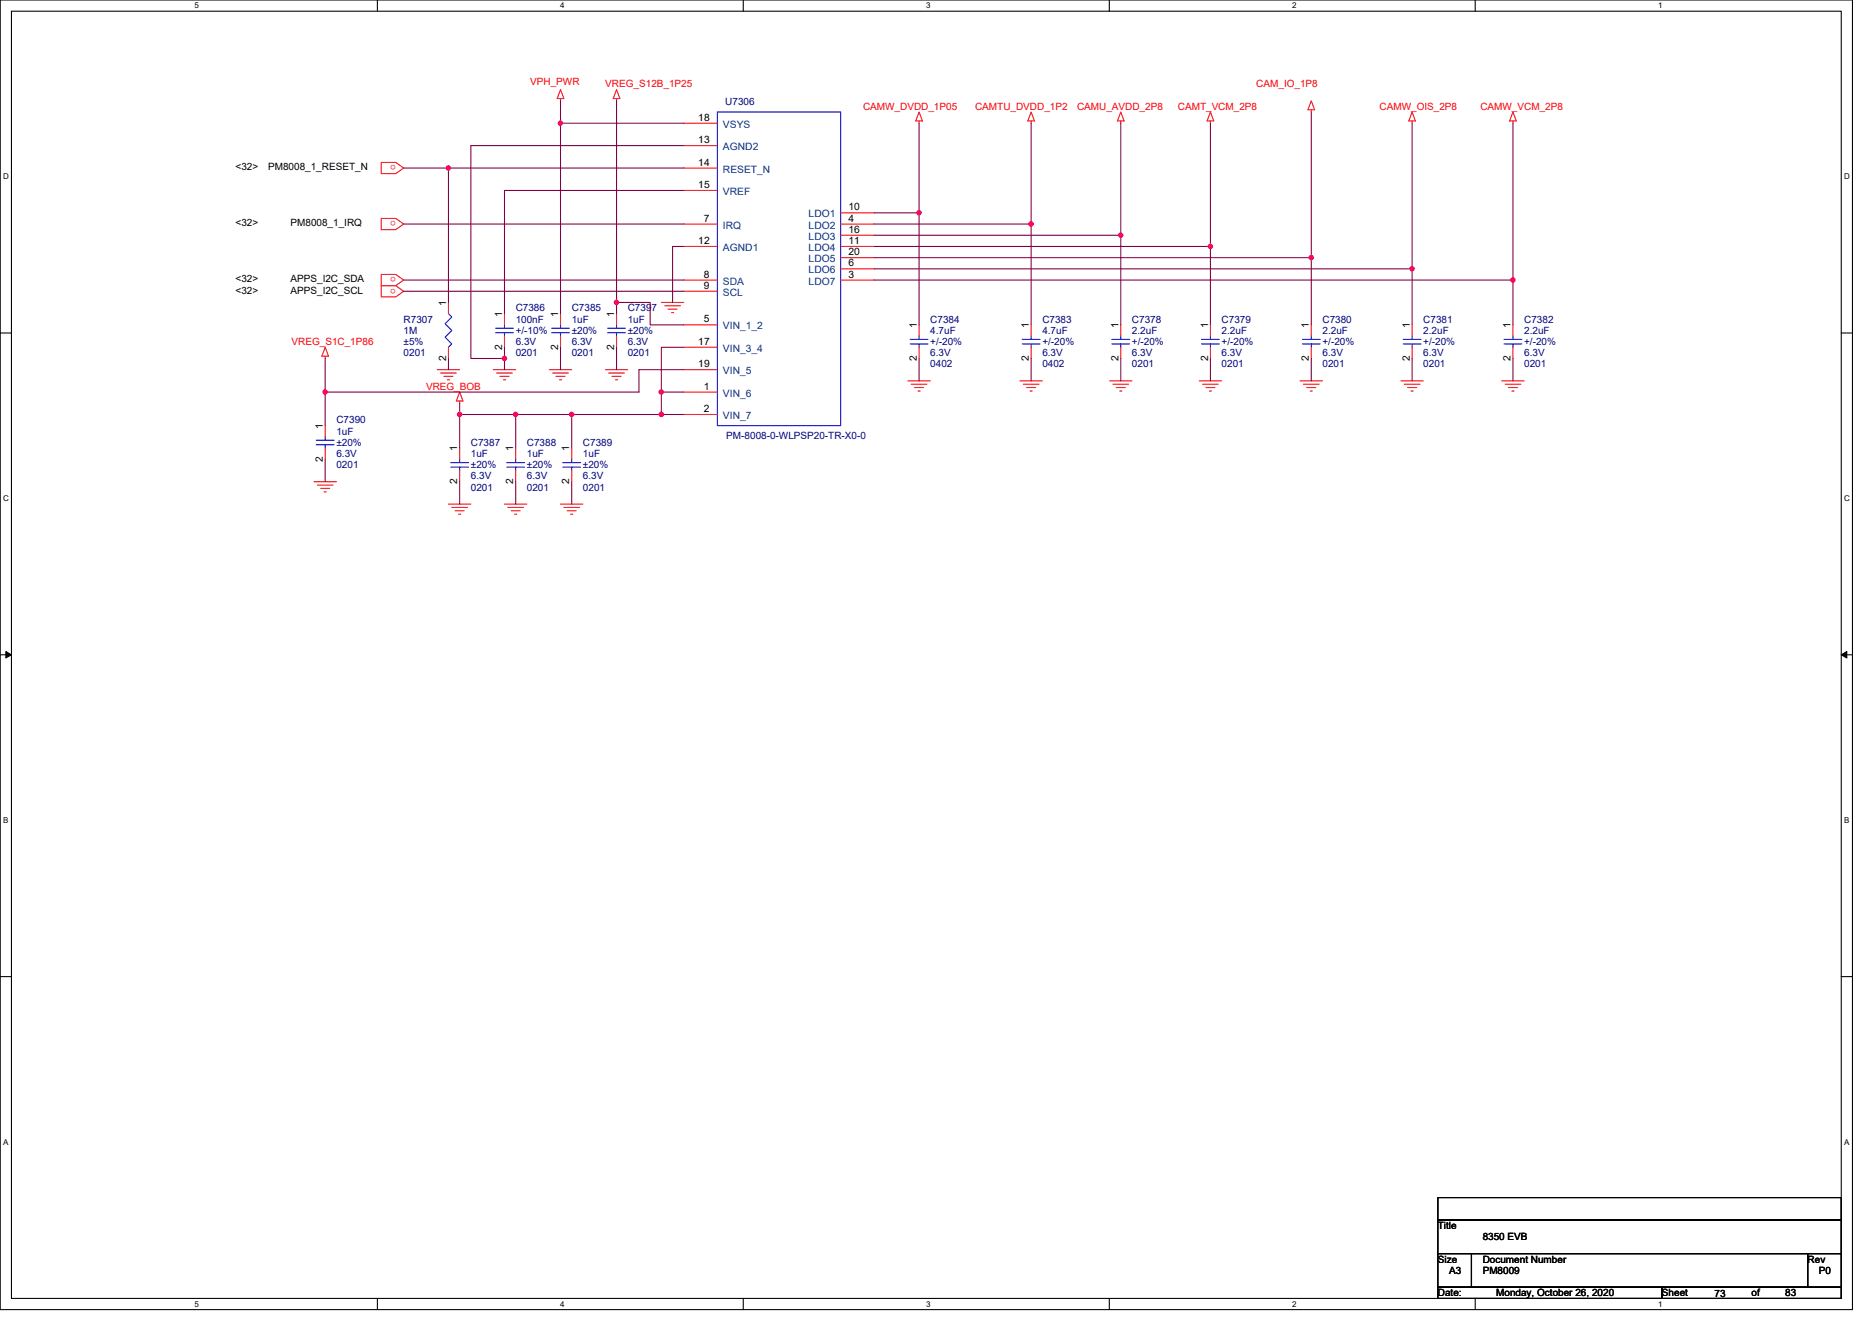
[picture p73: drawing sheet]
<svg xmlns="http://www.w3.org/2000/svg" width="297mm" height="210mm" viewBox="0 0 297 210" stroke-linecap="round" stroke-linejoin="round" font-family="sans-serif">
<defs><g id="words">
<g font-size="1.6" fill="#f00">
<text x="84.1" y="13.5">VPH_PWR</text>
<text x="96.1" y="13.9">VREG_S12B_1P25</text>
<text x="136.9" y="17.4">CAMW_DVDD_1P05</text>
<text x="154.7" y="17.4">CAMTU_DVDD_1P2</text>
<text x="170.9" y="17.4">CAMU_AVDD_2P8</text>
<text x="186.9" y="17.4">CAMT_VCM_2P8</text>
<text x="199.3" y="13.9">CAM_IO_1P8</text>
<text x="218.9" y="17.4">CAMW_OIS_2P8</text>
<text x="234.9" y="17.4">CAMW_VCM_2P8</text>
<text x="62.8" y="26.2" transform="rotate(180 62.8 26.2)">o</text>
<text x="62.8" y="35.1" transform="rotate(180 62.8 35.1)">o</text>
<text x="62.8" y="44" transform="rotate(180 62.8 44)">o</text>
<text x="62.8" y="45.8" transform="rotate(180 62.8 45.8)">o</text>
<text x="46.3" y="54.8">VREG_S1C_1P86</text>
<text x="67.6" y="61.9">VREG_BOB</text>
</g>
<g font-size="1.6" fill="#000080">
<text x="115.1" y="16.7">U7306</text>
<text x="64" y="51.2">R7307</text>
<text x="64" y="53">1M</text>
<text x="81.8" y="49.4">C7386</text>
<text x="81.8" y="51.2">100nF</text>
<text x="81.8" y="53">+/-10%</text>
<text x="90.7" y="49.4">C7385</text>
<text x="90.7" y="51.2">1uF</text>
<text x="90.7" y="53">±20%</text>
<text x="99.6" y="49.4">C7397</text>
<text x="99.6" y="51.2">1uF</text>
<text x="99.6" y="53">±20%</text>
<text x="147.6" y="51.2">C7384</text>
<text x="147.6" y="53">4.7uF</text>
<text x="165.4" y="51.2">C7383</text>
<text x="165.4" y="53">4.7uF</text>
<text x="179.6" y="51.2">C7378</text>
<text x="179.6" y="53">2.2uF</text>
<text x="193.8" y="51.2">C7379</text>
<text x="193.8" y="53">2.2uF</text>
<text x="209.8" y="51.2">C7380</text>
<text x="209.8" y="53">2.2uF</text>
<text x="225.8" y="51.2">C7381</text>
<text x="225.8" y="53">2.2uF</text>
<text x="241.8" y="51.2">C7382</text>
<text x="241.8" y="53">2.2uF</text>
<text x="64" y="54.8">±5%</text>
<text x="64" y="56.5">0201</text>
<text x="81.8" y="56.5">0201</text>
<text x="81.8" y="54.8">6.3V</text>
<text x="90.7" y="56.5">0201</text>
<text x="90.7" y="54.8">6.3V</text>
<text x="99.6" y="56.5">0201</text>
<text x="99.6" y="54.8">6.3V</text>
<text x="147.6" y="58.3">0402</text>
<text x="147.6" y="56.5">6.3V</text>
<text x="147.6" y="54.8">+/-20%</text>
<text x="165.4" y="58.3">0402</text>
<text x="165.4" y="56.5">6.3V</text>
<text x="165.4" y="54.8">+/-20%</text>
<text x="179.6" y="58.3">0201</text>
<text x="179.6" y="56.5">6.3V</text>
<text x="179.6" y="54.8">+/-20%</text>
<text x="193.8" y="58.3">0201</text>
<text x="193.8" y="56.5">6.3V</text>
<text x="193.8" y="54.8">+/-20%</text>
<text x="209.8" y="58.3">0201</text>
<text x="209.8" y="56.5">6.3V</text>
<text x="209.8" y="54.8">+/-20%</text>
<text x="225.8" y="58.3">0201</text>
<text x="225.8" y="56.5">6.3V</text>
<text x="225.8" y="54.8">+/-20%</text>
<text x="241.8" y="58.3">0201</text>
<text x="241.8" y="56.5">6.3V</text>
<text x="241.8" y="54.8">+/-20%</text>
<text x="53.4" y="67.2">C7390</text>
<text x="53.4" y="69">1uF</text>
<text x="53.4" y="70.8">±20%</text>
<text x="74.7" y="70.8">C7387</text>
<text x="83.6" y="70.8">C7388</text>
<text x="92.5" y="70.8">C7389</text>
<text x="115.2" y="69.7">PM-8008-0-WLPSP20-TR-X0-0</text>
<text x="53.4" y="74.3">0201</text>
<text x="53.4" y="72.5">6.3V</text>
<text x="74.7" y="72.5">1uF</text>
<text x="74.7" y="77.9">0201</text>
<text x="74.7" y="76.1">6.3V</text>
<text x="74.7" y="74.3">±20%</text>
<text x="83.6" y="72.5">1uF</text>
<text x="83.6" y="77.9">0201</text>
<text x="83.6" y="76.1">6.3V</text>
<text x="83.6" y="74.3">±20%</text>
<text x="92.5" y="72.5">1uF</text>
<text x="92.5" y="77.9">0201</text>
<text x="92.5" y="76.1">6.3V</text>
<text x="92.5" y="74.3">±20%</text>
</g>
<g font-size="1.6">
<text x="110.8" y="19.2">18</text>
<text x="110.8" y="22.7">13</text>
<text x="37.4" y="27">&lt;32&gt;</text>
<text x="42.5" y="27">PM8008_1_RESET_N</text>
<text x="110.8" y="29.8">15</text>
<text x="110.8" y="26.3">14</text>
<text x="37.4" y="35.9">&lt;32&gt;</text>
<text x="46.1" y="35.9">PM8008_1_IRQ</text>
<text x="111.7" y="35.2">7</text>
<text x="134.6" y="33.4">10</text>
<text x="134.6" y="35.2">4</text>
<text x="110.8" y="38.7">12</text>
<text x="134.6" y="37">16</text>
<text x="134.6" y="38.7">11</text>
<text x="134.6" y="40.5">20</text>
<text x="37.4" y="44.8">&lt;32&gt;</text>
<text x="37.4" y="46.6">&lt;32&gt;</text>
<text x="46.1" y="44.8">APPS_I2C_SDA</text>
<text x="46.1" y="46.6">APPS_I2C_SCL</text>
<text x="111.7" y="45.8">9</text>
<text x="111.7" y="44.1">8</text>
<text x="134.6" y="42.3">6</text>
<text x="134.6" y="44.1">3</text>
<text x="70.8" y="48.5" transform="rotate(-90 70.8 48.5)">1</text>
<text x="79.7" y="50.3" transform="rotate(-90 79.7 50.3)">1</text>
<text x="88.6" y="50.3" transform="rotate(-90 88.6 50.3)">1</text>
<text x="97.4" y="50.3" transform="rotate(-90 97.4 50.3)">1</text>
<text x="111.7" y="51.2">5</text>
<text x="145.5" y="52.1" transform="rotate(-90 145.5 52.1)">1</text>
<text x="163.2" y="52.1" transform="rotate(-90 163.2 52.1)">1</text>
<text x="177.5" y="52.1" transform="rotate(-90 177.5 52.1)">1</text>
<text x="191.7" y="52.1" transform="rotate(-90 191.7 52.1)">1</text>
<text x="207.7" y="52.1" transform="rotate(-90 207.7 52.1)">1</text>
<text x="223.7" y="52.1" transform="rotate(-90 223.7 52.1)">1</text>
<text x="239.7" y="52.1" transform="rotate(-90 239.7 52.1)">1</text>
<text x="70.8" y="57.3" transform="rotate(-90 70.8 57.3)">2</text>
<text x="79.7" y="55.5" transform="rotate(-90 79.7 55.5)">2</text>
<text x="88.6" y="55.5" transform="rotate(-90 88.6 55.5)">2</text>
<text x="97.4" y="55.5" transform="rotate(-90 97.4 55.5)">2</text>
<text x="110.8" y="54.7">17</text>
<text x="110.8" y="58.3">19</text>
<text x="145.5" y="57.3" transform="rotate(-90 145.5 57.3)">2</text>
<text x="163.2" y="57.3" transform="rotate(-90 163.2 57.3)">2</text>
<text x="177.5" y="57.3" transform="rotate(-90 177.5 57.3)">2</text>
<text x="191.7" y="57.3" transform="rotate(-90 191.7 57.3)">2</text>
<text x="207.7" y="57.3" transform="rotate(-90 207.7 57.3)">2</text>
<text x="223.7" y="57.3" transform="rotate(-90 223.7 57.3)">2</text>
<text x="239.7" y="57.3" transform="rotate(-90 239.7 57.3)">2</text>
<text x="111.7" y="61.8">1</text>
<text x="111.7" y="65.4">2</text>
<text x="51.2" y="68.1" transform="rotate(-90 51.2 68.1)">1</text>
<text x="72.6" y="71.6" transform="rotate(-90 72.6 71.6)">1</text>
<text x="81.4" y="71.6" transform="rotate(-90 81.4 71.6)">1</text>
<text x="90.3" y="71.6" transform="rotate(-90 90.3 71.6)">1</text>
<text x="51.2" y="73.3" transform="rotate(-90 51.2 73.3)">2</text>
<text x="72.6" y="76.8" transform="rotate(-90 72.6 76.8)">2</text>
<text x="81.4" y="76.8" transform="rotate(-90 81.4 76.8)">2</text>
<text x="90.3" y="76.8" transform="rotate(-90 90.3 76.8)">2</text>
<text x="228.2" y="195.1">Title</text>
<text x="235.3" y="196.8">8350 EVB</text>
<text x="228.2" y="200.4">Size</text>
<text x="229.9" y="202.2">A3</text>
<text x="235.3" y="200.4">Document Number</text>
<text x="235.3" y="202.2">PM8009</text>
<text x="286.8" y="200.4">Rev</text>
<text x="288.6" y="202.2">P0</text>
<text x="228.2" y="205.7">Date:</text>
<text x="237.4" y="205.7">Monday, October 26, 2020</text>
<text x="263.7" y="205.7">Sheet</text>
<text x="272.1" y="205.9">73</text>
<text x="277.9" y="205.7">of</text>
<text x="283.3" y="205.7">83</text>
</g>
<g font-size="1.6" fill="#004080">
<text x="114.7" y="20.3">VSYS</text>
<text x="114.7" y="23.8">AGND2</text>
<text x="114.7" y="27.4">RESET_N</text>
<text x="114.7" y="30.9">VREF</text>
<text x="128.3" y="34.5">LDO1</text>
<text x="114.7" y="36.3">IRQ</text>
<text x="114.7" y="39.8">AGND1</text>
<text x="128.3" y="36.3">LDO2</text>
<text x="128.3" y="38.1">LDO3</text>
<text x="128.3" y="39.8">LDO4</text>
<text x="128.3" y="41.6">LDO5</text>
<text x="114.7" y="46.9">SCL</text>
<text x="114.7" y="45.2">SDA</text>
<text x="128.3" y="43.4">LDO6</text>
<text x="128.3" y="45.2">LDO7</text>
<text x="114.7" y="52.3">VIN_1_2</text>
<text x="114.7" y="55.8">VIN_3_4</text>
<text x="114.7" y="59.4">VIN_5</text>
<text x="114.7" y="62.9">VIN_6</text>
<text x="114.7" y="66.5">VIN_7</text>
</g>
<g font-size="1.3">
<text x="30.8" y="1.3">5</text>
<text x="88.9" y="1.3">4</text>
<text x="147" y="1.3">3</text>
<text x="205" y="1.3">2</text>
<text x="263.1" y="1.3">1</text>
<text x=".5" y="28.4">D</text>
<text x="292.6" y="28.4">D</text>
<text x=".5" y="79.5">C</text>
<text x="292.6" y="79.5">C</text>
<text x=".5" y="130.6">B</text>
<text x="292.6" y="130.6">B</text>
<text x=".5" y="181.7">A</text>
<text x="292.6" y="181.7">A</text>
<text x="30.8" y="207.4">5</text>
<text x="88.9" y="207.4">4</text>
<text x="147" y="207.4">3</text>
<text x="205" y="207.4">2</text>
<text x="263.1" y="207.4">1</text>
</g>
</g></defs>
<path d="M0 0h293.9v207.9h-293.9zM1.8 1.8h290.4v204.3h-290.4z" fill="none" stroke="#000" stroke-width=".17"/>
<g fill="#fff">
<path d="M30.8 .2h.7v1.4h-.7z"/>
<path d="M30.8 206.3h.7v1.4h-.7z"/>
</g>
<path d="M59.9 0v1.8M59.9 206.1v1.8" fill="none" stroke="#000" stroke-width=".17"/>
<g fill="#fff">
<path d="M88.9 .2h.7v1.4h-.7z"/>
<path d="M88.9 206.3h.7v1.4h-.7z"/>
</g>
<path d="M117.9 0v1.8M117.9 206.1v1.8" fill="none" stroke="#000" stroke-width=".17"/>
<g fill="#fff">
<path d="M147 .2h.7v1.4h-.7z"/>
<path d="M147 206.3h.7v1.4h-.7z"/>
</g>
<path d="M176 0v1.8M176 206.1v1.8" fill="none" stroke="#000" stroke-width=".17"/>
<g fill="#fff">
<path d="M205 .2h.7v1.4h-.7z"/>
<path d="M205 206.3h.7v1.4h-.7z"/>
</g>
<path d="M234.1 0v1.8M234.1 206.1v1.8" fill="none" stroke="#000" stroke-width=".17"/>
<g fill="#fff">
<path d="M263.1 .2h.7v1.4h-.7z"/>
<path d="M263.1 206.3h.7v1.4h-.7z"/>
<path d="M.5 27.3h.9v1.4h-.9z"/>
<path d="M292.6 27.3h.9v1.4h-.9z"/>
<path d="M.5 78.4h.9v1.4h-.9z"/>
<path d="M292.6 78.4h.9v1.4h-.9z"/>
</g>
<path d="M0 52.9h1.8M292.2 52.9h1.7" fill="none" stroke="#000" stroke-width=".17"/>
<g fill="#fff">
<path d="M.5 129.5h.8v1.4h-.8z"/>
<path d="M292.6 129.5h.9v1.4h-.9z"/>
</g>
<path d="M0 103.9h1.8M292.2 103.9h1.7" fill="none" stroke="#000" stroke-width=".17"/>
<path d="M.9 103.4l.9 .5-.9 .5zM292.2 103.9l.8-.5v1z" fill="#000" stroke="#000" stroke-width=".16"/>
<g fill="#fff">
<path d="M.5 180.5h.8v1.4h-.8z"/>
<path d="M292.6 180.5h.9v1.4h-.9z"/>
</g>
<path d="M0 155h1.8M292.2 155h1.7M228.2 190.1h64v3.5h-64zM228.2 193.6h64v5.4h-64zM228.2 199h5.3v5.3h-5.3zM233.5 199h53.3v5.3h-53.3zM286.8 199h5.4v5.3h-5.4zM228.2 204.3h35.5v1.8h-35.5zM263.7 204.3h28.5v1.8h-28.5z" fill="none" stroke="#000" stroke-width=".17"/>
<g fill="none" stroke="#f00" stroke-width=".17">
<path d="M88.9 14.2l.6 1.4h-1.1zM88.9 15.6v.4M97.8 14.2l.6 1.4h-1.1zM97.8 15.6v.4M108.5 19.6h5.3M145.8 17.8l.6 1.4h-1.1zM145.8 19.2v.4M163.6 17.8l.5 1.4h-1zM163.6 19.2v.4M177.8 17.8l.6 1.4h-1.1zM177.8 19.2v.4M192.1 17.8l.5 1.4h-1.1z"/>
<path d="M192.1 19.2v.4M208.1 16l.5 1.4h-1.1zM208.1 17.4v.4M224.1 17.8l.5 1.4h-1.1zM224.1 19.2v.4M240.1 17.8l.5 1.4h-1.1zM240.1 19.2v.4M60.5 25.8h2.3l1.2 .9-1.2 .9h-2.3zM60.5 34.7h2.3l1.2 .9-1.2 .8h-2.3zM108.5 30.2h5.3M108.5 35.6h5.3M108.5 26.7h5.3"/>
<path d="M108.5 39.1h5.3M108.5 23.1h5.3M133.4 33.8h5.3M133.4 35.6h5.3M133.4 37.3h5.3M133.4 39.1h5.3M51.6 56.5v.4M51.6 55.1l.5 1.4h-1zM60.5 43.6h2.3l1.2 .8-1.2 .9h-2.3zM60.5 45.3h2.3l1.2 .9-1.2 .9h-2.3zM69.4 58.7h3.5M69.9 59.2h2.5"/>
<path d="M70.4 59.7h1.5M71.2 48v1.8M71.2 55.1v1.8M78.3 58.7h3.5M78.8 59.2h2.5M79.3 59.7h1.5M80 49.8v1.8M80 53.3v1.8M87.2 58.7h3.5M87.7 59.2h2.5M88.2 59.7h1.5M88.9 49.8v1.8"/>
<path d="M88.9 53.3v1.8M96.1 58.7h3.5M96.6 59.2h2.5M97.1 59.7h1.4M97.8 49.8v1.8M97.8 53.3v1.8M104.9 48h3.6M105.5 48.5h2.5M106 49.1h1.4M106.5 49.6h.4M108.5 51.6h5.3M108.5 55.1h5.3"/>
<path d="M108.5 58.7h5.3M108.5 46.2h5.3M108.5 44.4h5.3M133.4 40.9h5.3M133.4 42.7h5.3M133.4 44.4h5.3M145.8 51.6v1.7M145.8 55.1v1.8M163.6 51.6v1.7M163.6 55.1v1.8M177.8 51.6v1.7M177.8 55.1v1.8"/>
<path d="M192.1 51.6v1.7M192.1 55.1v1.8M208.1 51.6v1.7M208.1 55.1v1.8M224.1 51.6v1.7M224.1 55.1v1.8M240.1 51.6v1.7M240.1 55.1v1.8M49.8 76.5h3.6M50.4 77h2.4M50.9 77.5h1.4M51.4 78.1h.4"/>
<path d="M51.6 67.6v1.7M51.6 71.1v1.8M71 60.3h.3M72.9 62.2l.6 1.4h-1.1zM72.9 63.6v.4M72.9 71.1v1.8M72.9 74.7v1.8M79.9 60.3h.3M81.8 71.1v1.8M81.8 74.7v1.8M88.8 60.3h.3M90.7 71.1v1.8"/>
<path d="M90.7 74.7v1.8M97.7 60.3h.3M108.5 62.2h5.3M108.5 65.8h5.3M144.1 60.5h3.5M144.6 61h2.5M145.1 61.5h1.5M145.7 62.1h.3M161.8 60.5h3.6M162.4 61h2.5M162.9 61.5h1.4M163.4 62.1h.4"/>
<path d="M176.1 60.5h3.5M176.6 61h2.5M177.1 61.5h1.5M177.7 62.1h.3M190.3 60.5h3.5M190.8 61h2.5M191.3 61.5h1.5M191.9 62.1h.3M206.3 60.5h3.5M206.8 61h2.5M207.3 61.5h1.5M207.9 62.1h.3"/>
<path d="M222.3 60.5h3.5M222.8 61h2.5M223.3 61.5h1.5M223.9 62.1h.3M238.3 60.5h3.5M238.8 61h2.5M239.3 61.5h1.5M239.9 62.1h.3M71.2 80h3.5M71.7 80.5h2.5M72.2 81.1h1.5M72.8 81.6h.3"/>
<path d="M80 80h3.6M80.6 80.5h2.5M81.1 81.1h1.4M81.7 81.6h.3M88.9 80h3.6M89.5 80.5h2.5M90 81.1h1.4M90.5 81.6h.4"/>
</g>
<g fill="none" stroke="#00f" stroke-width=".17">
<path d="M113.8 17.8h19.6v49.8h-19.6zM71.2 49.8l.5 .5-1.1 1.1 1.1 1.1-1.1 1 1.1 1.1-.5 .5M78.6 52.1h2.9M78.6 52.8h2.9M80 51.6v.5M80 52.8v.5M87.5 52.1h2.9M87.5 52.8h2.9M88.9 51.6v.5M88.9 52.8v.5M96.4 52.1h2.8M96.4 52.8h2.8"/>
<path d="M97.8 51.6v.5M97.8 52.8v.5M144.4 53.9h2.9M144.4 54.6h2.9M145.8 53.3v.6M145.8 54.6v.5M162.2 53.9h2.8M162.2 54.6h2.8M163.6 53.3v.6M163.6 54.6v.5M176.4 53.9h2.9M176.4 54.6h2.9"/>
<path d="M177.8 53.3v.6M177.8 54.6v.5M190.6 53.9h2.9M190.6 54.6h2.9M192.1 53.3v.6M192.1 54.6v.5M206.6 53.9h2.9M206.6 54.6h2.9M208.1 53.3v.6M208.1 54.6v.5M222.6 53.9h2.9M222.6 54.6h2.9"/>
<path d="M224.1 53.3v.6M224.1 54.6v.5M238.7 53.9h2.8M238.7 54.6h2.8M240.1 53.3v.6M240.1 54.6v.5M50.2 69.9h2.8M50.2 70.6h2.8M51.6 69.3v.6M51.6 70.6v.5M71.5 73.4h2.9M71.5 74.1h2.9"/>
<path d="M72.9 72.9v.5M72.9 74.1v.6M80.4 73.4h2.8M80.4 74.1h2.8M81.8 72.9v.5M81.8 74.1v.6M89.3 73.4h2.8M89.3 74.1h2.8M90.7 72.9v.5M90.7 74.1v.6"/>
</g>
<g fill="none" stroke="#800040" stroke-width=".17">
<path d="M88.9 16v3.6M88.9 19.6v30.2M88.9 19.6h19.6M97.8 16v32M145.8 19.6v14.2M163.6 19.6v16M177.8 19.6v17.7M192.1 19.6v19.5M208.1 17.8v23.1M224.1 19.6v23.1M240.1 19.6v24.8M64 26.7h7.2"/>
<path d="M64 35.6h44.5M108.5 30.2h-28.5v19.6M108.5 39.1h-1.8v8.9M108.5 26.7h-37.3v21.3M108.5 23.1h-33.8v33.8h5.3M138.7 35.6h24.9M138.7 33.8h7.1M138.7 37.3h39.1M138.7 39.1h53.4M145.8 33.8v17.8M163.6 35.6v16M177.8 37.3v14.3"/>
<path d="M192.1 39.1v12.5M51.6 56.9v5.3M64 46.2h44.5M64 44.4h44.5M71.2 56.9v1.8M80 55.1v1.8M80 56.9v1.8M88.9 55.1v3.6M97.8 48v1.8M97.8 48h5.4v3.6h5.3M97.8 55.1v3.6M108.5 58.7h-7.1v3.5h-49.8"/>
<path d="M108.5 55.1h-3.6v7.1M138.7 40.9h69.4M138.7 44.4h101.4M138.7 42.7h85.4M145.8 56.9v3.6M163.6 56.9v3.6M177.8 56.9v3.6M192.1 56.9v3.6M208.1 56.9v3.6M208.1 40.9v10.7M224.1 56.9v3.6M224.1 42.7v8.9"/>
<path d="M240.1 44.5v7.1M240.1 56.9v3.6M51.6 72.9v3.6M51.6 62.2v5.4M72.9 65.8h8.9M72.9 64v1.8M72.9 65.8v5.3M72.9 76.5v3.5M81.8 65.8h8.9M81.8 65.8v5.3M81.8 76.5v3.5M90.7 76.5v3.5"/>
<path d="M104.9 65.8h-14.2v5.3M104.9 65.8h3.6M108.5 62.2h-3.6v3.6"/>
</g>
<g fill="#f0f" stroke="#f0f" stroke-width=".17">
<circle cx="97.8" cy="48" r=".35"/>
<circle cx="88.9" cy="19.5" r=".35"/>
<circle cx="145.8" cy="33.8" r=".35"/>
<circle cx="163.6" cy="35.5" r=".35"/>
<circle cx="177.8" cy="37.3" r=".35"/>
<circle cx="192.1" cy="39.1" r=".35"/>
<circle cx="208.1" cy="40.9" r=".35"/>
<circle cx="224.1" cy="42.7" r=".35"/>
<circle cx="240.1" cy="44.4" r=".35"/>
<circle cx="81.8" cy="65.8" r=".35"/>
<circle cx="72.9" cy="65.8" r=".35"/>
<circle cx="90.7" cy="65.8" r=".35"/>
<circle cx="104.9" cy="65.8" r=".35"/>
<circle cx="71.1" cy="26.7" r=".35"/>
<circle cx="80" cy="56.9" r=".35"/>
<circle cx="51.6" cy="62.2" r=".35"/>
<circle cx="104.9" cy="62.2" r=".35"/>
</g>
<use href="#words"/>
</svg>
